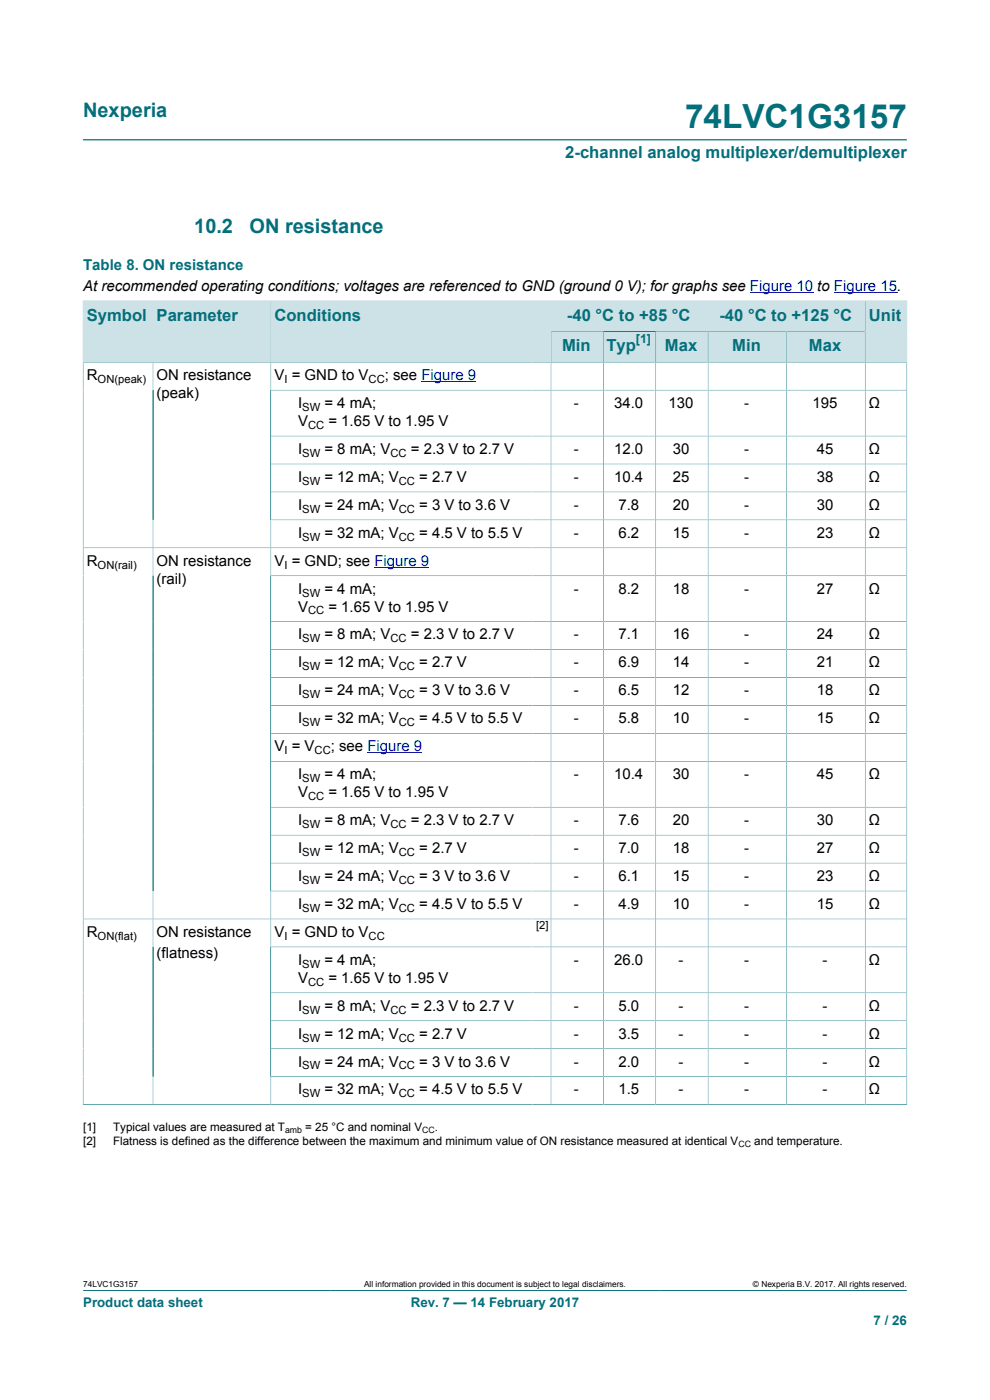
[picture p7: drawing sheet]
<svg xmlns="http://www.w3.org/2000/svg" width="210mm" height="297mm" viewBox="0 0 210 297" stroke-linecap="round" stroke-linejoin="round" font-family="sans-serif">
<defs><g id="words">
<text font-size="7.1" fill="#036f7b" x="145.3" y="27.2">74LVC1G3157</text>
<g font-size="4.2" fill="#036f7b">
<text x="17.6" y="24.8">Nexperia</text>
<text x="41.2" y="49.5">10.2</text>
<text x="52.9" y="49.5">ON resistance</text>
</g>
<g font-size="3.5" fill="#036f7b">
<text x="119.9" y="33.5">2-channel analog multiplexer/demultiplexer</text>
<text x="18.4" y="68">Symbol</text>
<text x="33.2" y="68">Parameter</text>
<text x="58.2" y="68">Conditions</text>
<text x="120.3" y="68">-40 °C to +85 °C</text>
<text x="152.6" y="68">-40 °C to +125 °C</text>
<text x="184.3" y="68">Unit</text>
<text x="119.2" y="74.5">Min</text>
<text x="128.6" y="74.5">Typ</text>
<text x="141" y="74.5">Max</text>
<text x="155.3" y="74.5">Min</text>
<text x="171.6" y="74.5">Max</text>
</g>
<text font-size="3.2" fill="#036f7b" x="17.6" y="57.2">Table 8. ON resistance</text>
<g font-size="3.2">
<text x="17.6" y="61.7">At recommended operating conditions; voltages are referenced to GND (ground 0 V); for graphs see Figure 10 to Figure 15.</text>
<text x="18.4" y="80.6">R</text>
<text x="33.2" y="80.6">ON resistance</text>
<text x="58.2" y="80.6">V = GND to V</text>
<text x="81.6" y="80.6">; see Figure 9</text>
<text x="33.2" y="84.4">(peak)</text>
<text x="63.2" y="86.6">I</text>
<text x="68.8" y="86.6">= 4 mA;</text>
<text x="121.7" y="86.6">-</text>
<text x="130.3" y="86.6">34.0</text>
<text x="141.8" y="86.6">130</text>
<text x="157.8" y="86.6">-</text>
<text x="172.4" y="86.6">195</text>
<text x="184.3" y="86.6">Ω</text>
<text x="63.2" y="90.4">V</text>
<text x="69.7" y="90.4">= 1.65 V to 1.95 V</text>
<text x="63.2" y="96.3">I</text>
<text x="68.8" y="96.3">= 8 mA; V</text>
<text x="87.1" y="96.3">= 2.3 V to 2.7 V</text>
<text x="121.7" y="96.3">-</text>
<text x="130.3" y="96.3">12.0</text>
<text x="142.7" y="96.3">30</text>
<text x="157.8" y="96.3">-</text>
<text x="173.3" y="96.3">45</text>
<text x="184.3" y="96.3">Ω</text>
<text x="63.2" y="102.2">I</text>
<text x="68.8" y="102.2">= 12 mA; V</text>
<text x="88.9" y="102.2">= 2.7 V</text>
<text x="121.7" y="102.2">-</text>
<text x="130.3" y="102.2">10.4</text>
<text x="142.7" y="102.2">25</text>
<text x="157.8" y="102.2">-</text>
<text x="173.3" y="102.2">38</text>
<text x="184.3" y="102.2">Ω</text>
<text x="63.2" y="108.1">I</text>
<text x="68.8" y="108.1">= 24 mA; V</text>
<text x="88.9" y="108.1">= 3 V to 3.6 V</text>
<text x="121.7" y="108.1">-</text>
<text x="131.2" y="108.1">7.8</text>
<text x="142.7" y="108.1">20</text>
<text x="157.8" y="108.1">-</text>
<text x="173.3" y="108.1">30</text>
<text x="184.3" y="108.1">Ω</text>
<text x="63.2" y="114.1">I</text>
<text x="68.8" y="114.1">= 32 mA; V</text>
<text x="88.9" y="114.1">= 4.5 V to 5.5 V</text>
<text x="121.7" y="114.1">-</text>
<text x="131.2" y="114.1">6.2</text>
<text x="142.7" y="114.1">15</text>
<text x="157.8" y="114.1">-</text>
<text x="173.3" y="114.1">23</text>
<text x="184.3" y="114.1">Ω</text>
<text x="18.4" y="120">R</text>
<text x="33.2" y="120">ON resistance</text>
<text x="33.2" y="123.8">(rail)</text>
<text x="58.2" y="120">V = GND; see Figure 9</text>
<text x="63.2" y="125.9">I</text>
<text x="68.8" y="125.9">= 4 mA;</text>
<text x="121.7" y="125.9">-</text>
<text x="131.2" y="125.9">8.2</text>
<text x="142.7" y="125.9">18</text>
<text x="157.8" y="125.9">-</text>
<text x="173.3" y="125.9">27</text>
<text x="184.3" y="125.9">Ω</text>
<text x="63.2" y="129.7">V</text>
<text x="69.7" y="129.7">= 1.65 V to 1.95 V</text>
<text x="63.2" y="135.7">I</text>
<text x="68.8" y="135.7">= 8 mA; V</text>
<text x="87.1" y="135.7">= 2.3 V to 2.7 V</text>
<text x="121.7" y="135.7">-</text>
<text x="131.2" y="135.7">7.1</text>
<text x="142.7" y="135.7">16</text>
<text x="157.8" y="135.7">-</text>
<text x="173.3" y="135.7">24</text>
<text x="184.3" y="135.7">Ω</text>
<text x="63.2" y="141.6">I</text>
<text x="68.8" y="141.6">= 12 mA; V</text>
<text x="88.9" y="141.6">= 2.7 V</text>
<text x="121.7" y="141.6">-</text>
<text x="131.2" y="141.6">6.9</text>
<text x="142.7" y="141.6">14</text>
<text x="157.8" y="141.6">-</text>
<text x="173.3" y="141.6">21</text>
<text x="184.3" y="141.6">Ω</text>
<text x="63.2" y="147.5">I</text>
<text x="68.8" y="147.5">= 24 mA; V</text>
<text x="88.9" y="147.5">= 3 V to 3.6 V</text>
<text x="121.7" y="147.5">-</text>
<text x="131.2" y="147.5">6.5</text>
<text x="142.7" y="147.5">12</text>
<text x="157.8" y="147.5">-</text>
<text x="173.3" y="147.5">18</text>
<text x="184.3" y="147.5">Ω</text>
<text x="63.2" y="153.4">I</text>
<text x="68.8" y="153.4">= 32 mA; V</text>
<text x="88.9" y="153.4">= 4.5 V to 5.5 V</text>
<text x="121.7" y="153.4">-</text>
<text x="131.2" y="153.4">5.8</text>
<text x="142.7" y="153.4">10</text>
<text x="157.8" y="153.4">-</text>
<text x="173.3" y="153.4">15</text>
<text x="184.3" y="153.4">Ω</text>
<text x="58.2" y="159.4">V = V</text>
<text x="70.2" y="159.4">; see Figure 9</text>
<text x="63.2" y="165.3">I</text>
<text x="68.8" y="165.3">= 4 mA;</text>
<text x="121.7" y="165.3">-</text>
<text x="130.3" y="165.3">10.4</text>
<text x="142.7" y="165.3">30</text>
<text x="157.8" y="165.3">-</text>
<text x="173.3" y="165.3">45</text>
<text x="184.3" y="165.3">Ω</text>
<text x="63.2" y="169.1">V</text>
<text x="69.7" y="169.1">= 1.65 V to 1.95 V</text>
<text x="63.2" y="175">I</text>
<text x="68.8" y="175">= 8 mA; V</text>
<text x="87.1" y="175">= 2.3 V to 2.7 V</text>
<text x="121.7" y="175">-</text>
<text x="131.2" y="175">7.6</text>
<text x="142.7" y="175">20</text>
<text x="157.8" y="175">-</text>
<text x="173.3" y="175">30</text>
<text x="184.3" y="175">Ω</text>
<text x="63.2" y="181">I</text>
<text x="68.8" y="181">= 12 mA; V</text>
<text x="88.9" y="181">= 2.7 V</text>
<text x="121.7" y="181">-</text>
<text x="131.2" y="181">7.0</text>
<text x="142.7" y="181">18</text>
<text x="157.8" y="181">-</text>
<text x="173.3" y="181">27</text>
<text x="184.3" y="181">Ω</text>
<text x="63.2" y="186.9">I</text>
<text x="68.8" y="186.9">= 24 mA; V</text>
<text x="88.9" y="186.9">= 3 V to 3.6 V</text>
<text x="121.7" y="186.9">-</text>
<text x="131.2" y="186.9">6.1</text>
<text x="142.7" y="186.9">15</text>
<text x="157.8" y="186.9">-</text>
<text x="173.3" y="186.9">23</text>
<text x="184.3" y="186.9">Ω</text>
<text x="63.2" y="192.8">I</text>
<text x="68.8" y="192.8">= 32 mA; V</text>
<text x="88.9" y="192.8">= 4.5 V to 5.5 V</text>
<text x="121.7" y="192.8">-</text>
<text x="131.2" y="192.8">4.9</text>
<text x="142.7" y="192.8">10</text>
<text x="157.8" y="192.8">-</text>
<text x="173.3" y="192.8">15</text>
<text x="184.3" y="192.8">Ω</text>
<text x="18.4" y="198.7">R</text>
<text x="33.2" y="198.7">ON resistance</text>
<text x="33.2" y="203.2">(flatness)</text>
<text x="58.2" y="198.7">V = GND to V</text>
<text x="63.2" y="204.7">I</text>
<text x="63.2" y="208.5">V</text>
<text x="68.8" y="204.7">= 4 mA;</text>
<text x="69.7" y="208.5">= 1.65 V to 1.95 V</text>
<text x="121.7" y="204.7">-</text>
<text x="130.3" y="204.7">26.0</text>
<text x="144" y="204.7">-</text>
<text x="157.8" y="204.7">-</text>
<text x="174.5" y="204.7">-</text>
<text x="184.3" y="204.7">Ω</text>
<text x="63.2" y="214.4">I</text>
<text x="68.8" y="214.4">= 8 mA; V</text>
<text x="87.1" y="214.4">= 2.3 V to 2.7 V</text>
<text x="121.7" y="214.4">-</text>
<text x="131.2" y="214.4">5.0</text>
<text x="144" y="214.4">-</text>
<text x="157.8" y="214.4">-</text>
<text x="174.5" y="214.4">-</text>
<text x="184.3" y="214.4">Ω</text>
<text x="63.2" y="220.3">I</text>
<text x="68.8" y="220.3">= 12 mA; V</text>
<text x="88.9" y="220.3">= 2.7 V</text>
<text x="121.7" y="220.3">-</text>
<text x="131.2" y="220.3">3.5</text>
<text x="144" y="220.3">-</text>
<text x="157.8" y="220.3">-</text>
<text x="174.5" y="220.3">-</text>
<text x="184.3" y="220.3">Ω</text>
<text x="63.2" y="226.3">I</text>
<text x="68.8" y="226.3">= 24 mA; V</text>
<text x="88.9" y="226.3">= 3 V to 3.6 V</text>
<text x="121.7" y="226.3">-</text>
<text x="131.2" y="226.3">2.0</text>
<text x="144" y="226.3">-</text>
<text x="157.8" y="226.3">-</text>
<text x="174.5" y="226.3">-</text>
<text x="184.3" y="226.3">Ω</text>
<text x="63.2" y="232.2">I</text>
<text x="68.8" y="232.2">= 32 mA; V</text>
<text x="88.9" y="232.2">= 4.5 V to 5.5 V</text>
<text x="121.7" y="232.2">-</text>
<text x="131.2" y="232.2">1.5</text>
<text x="144" y="232.2">-</text>
<text x="157.8" y="232.2">-</text>
<text x="174.5" y="232.2">-</text>
<text x="184.3" y="232.2">Ω</text>
</g>
<g font-size="2.8" fill="#036f7b">
<text x="17.6" y="277.3">Product data sheet</text>
<text x="87.1" y="277.3">Rev. 7 — 14 February 2017</text>
<text x="185.3" y="281">7 / 26</text>
</g>
<text font-size="2.6" fill="#036f7b" x="134.9" y="72.7">[1]</text>
<g font-size="2.5">
<text x="17.6" y="240">[1]</text>
<text x="24" y="240">Typical values are measured at T</text>
<text x="64.8" y="240">= 25 °C and nominal V</text>
<text x="92.2" y="240">.</text>
<text x="17.6" y="242.9">[2]</text>
<text x="24" y="242.9">Flatness is defined as the difference between the maximum and minimum value of ON resistance measured at identical V</text>
<text x="160" y="242.9">and temperature.</text>
</g>
<g font-size="2.4">
<text x="20.7" y="81.2">ON(peak)</text>
<text x="60.3" y="81.2">I</text>
<text x="78.2" y="81.2">CC</text>
<text x="64.1" y="87.2">SW</text>
<text x="65.3" y="91">CC</text>
<text x="64.1" y="96.9">SW</text>
<text x="82.8" y="96.9">CC</text>
<text x="64.1" y="102.8">SW</text>
<text x="84.6" y="102.8">CC</text>
<text x="64.1" y="108.8">SW</text>
<text x="84.6" y="108.8">CC</text>
<text x="64.1" y="114.7">SW</text>
<text x="84.6" y="114.7">CC</text>
<text x="20.7" y="120.6">ON(rail)</text>
<text x="60.3" y="120.6">I</text>
<text x="64.1" y="126.5">SW</text>
<text x="65.3" y="130.4">CC</text>
<text x="64.1" y="136.3">SW</text>
<text x="82.8" y="136.3">CC</text>
<text x="64.1" y="142.2">SW</text>
<text x="84.6" y="142.2">CC</text>
<text x="64.1" y="148.1">SW</text>
<text x="84.6" y="148.1">CC</text>
<text x="64.1" y="154.1">SW</text>
<text x="84.6" y="154.1">CC</text>
<text x="60.3" y="160">I</text>
<text x="66.7" y="160">CC</text>
<text x="64.1" y="165.9">SW</text>
<text x="65.3" y="169.7">CC</text>
<text x="64.1" y="175.7">SW</text>
<text x="82.8" y="175.7">CC</text>
<text x="64.1" y="181.6">SW</text>
<text x="84.6" y="181.6">CC</text>
<text x="64.1" y="187.5">SW</text>
<text x="84.6" y="187.5">CC</text>
<text x="64.1" y="193.4">SW</text>
<text x="84.6" y="193.4">CC</text>
<text x="113.7" y="197.1">[2]</text>
<text x="20.7" y="199.4">ON(flat)</text>
<text x="60.3" y="199.4">I</text>
<text x="78.2" y="199.4">CC</text>
<text x="64.1" y="205.3">SW</text>
<text x="65.3" y="209.1">CC</text>
<text x="64.1" y="215">SW</text>
<text x="82.8" y="215">CC</text>
<text x="64.1" y="220.9">SW</text>
<text x="84.6" y="220.9">CC</text>
<text x="64.1" y="226.9">SW</text>
<text x="84.6" y="226.9">CC</text>
<text x="64.1" y="232.8">SW</text>
<text x="84.6" y="232.8">CC</text>
</g>
<g font-size="1.9">
<text x="60.5" y="240.5">amb</text>
<text x="89.5" y="240.5">CC</text>
<text x="156.6" y="243.4">CC</text>
</g>
<g font-size="1.8">
<text x="17.6" y="273.1">74LVC1G3157</text>
<text x="77.2" y="273.1">All information provided in this document is subject to legal disclaimers.</text>
<text x="159.7" y="273.1">© Nexperia B.V. 2017. All rights reserved.</text>
</g>
</g></defs>
<path d="M17.6 29.7h174.8M116.9 63.9h33.3v6.5h-33.3zM17.6 273.8h174.8" fill="none" stroke="#036f7b" stroke-width=".21"/>
<path d="M159.1 62h13.4M176.9 62h13.4" fill="none" stroke="#00f" stroke-width=".21"/>
<path d="M117 63.9h33.1v6.4h-33.1z" fill="#cde2e7"/>
<path d="M150.2 63.9h33.3v6.5h-33.3z" fill="none" stroke="#036f7b" stroke-width=".21"/>
<path d="M150.3 63.9h33.2v6.4h-33.2z" fill="#cde2e7"/>
<path d="M17.6 63.8v13h14.9v-12.9h-14.9" fill="none" stroke="#036f7b" stroke-width=".21"/>
<path d="M17.7 63.9h14.7v12.9h-14.7z" fill="#cde2e7"/>
<path d="M32.5 63.9h25v12.9h-25z" fill="none" stroke="#036f7b" stroke-width=".21"/>
<path d="M32.5 63.9h24.9v12.9h-24.9z" fill="#cde2e7"/>
<path d="M57.5 63.9h59.4v12.9h-59.4z" fill="none" stroke="#036f7b" stroke-width=".21"/>
<g fill="#cde2e7">
<path d="M57.5 63.9h59.3v12.9h-59.3z"/>
<path d="M117 70.4h10.9v6.4h-10.9z"/>
</g>
<path d="M116.9 70.4h11.1v6.4h-11.1z" fill="none" stroke="#036f7b" stroke-width=".21"/>
<path d="M128.1 70.4h10.9v6.4h-10.9z" fill="#cde2e7"/>
<path d="M128 70.4h11.1v6.4h-11.1z" fill="none" stroke="#036f7b" stroke-width=".21"/>
<path d="M139.2 70.4h10.9v6.4h-10.9z" fill="#cde2e7"/>
<path d="M139.1 70.4h11.1v6.4h-11.1z" fill="none" stroke="#036f7b" stroke-width=".21"/>
<path d="M150.3 70.4h16.5v6.4h-16.5z" fill="#cde2e7"/>
<path d="M150.2 70.4h16.7v6.4h-16.7z" fill="none" stroke="#036f7b" stroke-width=".21"/>
<path d="M166.9 70.4h16.6v6.4h-16.6z" fill="#cde2e7"/>
<path d="M192.4 63.8v13h-25.5v-6.4h16.6M192.4 63.9h-8.9v12.9" fill="none" stroke="#036f7b" stroke-width=".21"/>
<path d="M183.6 63.9h8.7v12.9h-8.7z" fill="#cde2e7"/>
<g fill="none" stroke="#036f7b" stroke-width=".21">
<path d="M32.5 76.8v157.5M57.5 76.8v157.5M116.9 76.8v157.5M128 76.8v157.5M139.1 76.8v157.5M150.2 76.8v157.5M166.9 76.8v157.5M183.5 76.8v157.5M57.5 82.8h134.9M57.5 92.5h134.9M57.5 98.4h134.9M17.6 116.2h174.8"/>
<path d="M57.5 104.4h134.9M57.5 110.3h134.9M57.5 122.1h134.9M57.5 131.9h134.9M57.5 137.8h134.9M57.5 143.7h134.9M57.5 149.7h134.9M57.5 155.6h134.9M57.5 161.5h134.9M57.5 171.2h134.9M57.5 177.2h134.9M17.6 195h174.8"/>
<path d="M57.5 183.1h134.9M57.5 189h134.9M57.5 200.9h134.9M57.5 210.6h134.9M57.5 216.5h134.9M57.5 222.5h134.9M57.5 228.4h134.9M192.4 234.4v-157.6h-174.8v157.6M192.4 234.3h-174.8"/>
</g>
<path d="M89.4 81h11.6M79.4 120.3h11.7M77.9 159.7h11.7" fill="none" stroke="#00f" stroke-width=".21"/>
<use href="#words"/>
</svg>
